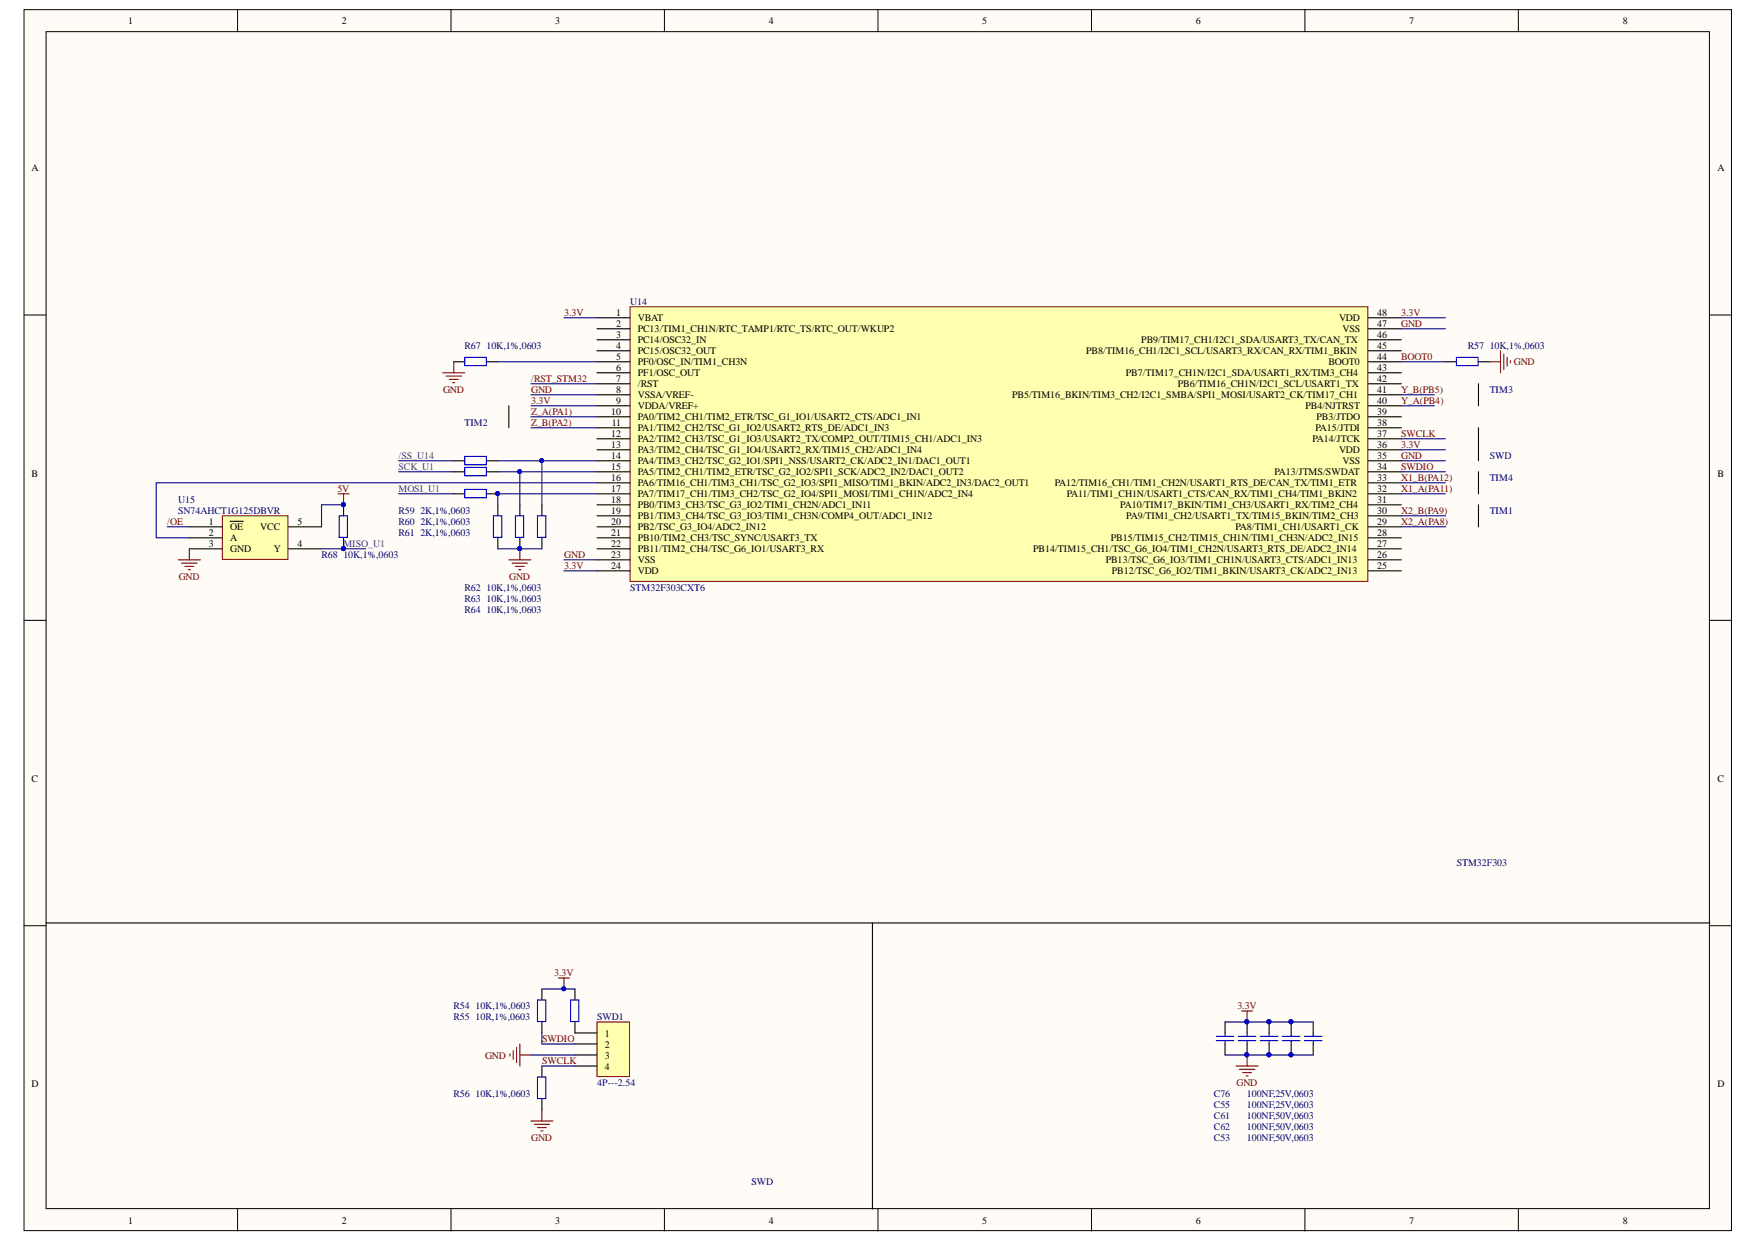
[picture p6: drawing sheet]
<svg xmlns="http://www.w3.org/2000/svg" width="297mm" height="210mm" viewBox="0 0 297 210" stroke-linecap="round" stroke-linejoin="round" font-family="sans-serif">
<defs><g id="words">
<g font-size="1.7">
<text x="21.7" y="4.1">1</text>
<text x="57.8" y="4.1">2</text>
<text x="93.9" y="4.1">3</text>
<text x="130" y="4.1">4</text>
<text x="166" y="4.1">5</text>
<text x="202.2" y="4.1">6</text>
<text x="238.2" y="4.1">7</text>
<text x="274.4" y="4.1">8</text>
<text x="5.3" y="28.9">A</text>
<text x="290.4" y="28.9">A</text>
<text x="104.2" y="53.4">1</text>
<text x="232.8" y="53.4">48</text>
<text x="104.2" y="55.2">2</text>
<text x="104.2" y="57.1">3</text>
<text x="104.2" y="59">4</text>
<text x="107.8" y="56.2">PC13/TIM1_CH1N/RTC_TAMP1/RTC_TS/RTC_OUT/WKUP2</text>
<text x="107.8" y="58">PC14/OSC32_IN</text>
<text x="107.8" y="59.9">PC15/OSC32_OUT</text>
<text x="107.8" y="54.3">VBAT</text>
<text x="183.6" y="59.9">PB8/TIM16_CH1/I2C1_SCL/USART3_RX/CAN_RX/TIM1_BKIN</text>
<text x="193" y="58">PB9/TIM17_CH1/I2C1_SDA/USART3_TX/CAN_TX</text>
<text x="226.4" y="54.3">VDD</text>
<text x="227" y="56.2">VSS</text>
<text x="232.8" y="59">45</text>
<text x="232.8" y="55.2">47</text>
<text x="232.8" y="57.1">46</text>
<text x="104.2" y="60.8">5</text>
<text x="104.2" y="62.7">6</text>
<text x="104.2" y="64.5">7</text>
<text x="107.8" y="61.7">PF0/OSC_IN/TIM1_CH3N</text>
<text x="107.8" y="63.6">PF1/OSC_OUT</text>
<text x="107.8" y="65.5">/RST</text>
<text x="190.3" y="63.6">PB7/TIM17_CH1N/I2C1_SDA/USART1_RX/TIM3_CH4</text>
<text x="199.1" y="65.5">PB6/TIM16_CH1N/I2C1_SCL/USART1_TX</text>
<text x="224.6" y="61.7">BOOT0</text>
<text x="232.8" y="64.5">42</text>
<text x="232.8" y="62.7">43</text>
<text x="232.8" y="60.8">44</text>
<text x="103.3" y="70.1">10</text>
<text x="103.4" y="72">11</text>
<text x="104.2" y="66.4">8</text>
<text x="104.2" y="68.3">9</text>
<text x="107.8" y="67.3">VSSA/VREF-</text>
<text x="107.8" y="69.2">VDDA/VREF+</text>
<text x="107.8" y="71">PA0/TIM2_CH1/TIM2_ETR/TSC_G1_IO1/USART2_CTS/ADC1_IN1</text>
<text x="171.1" y="67.3">PB5/TIM16_BKIN/TIM3_CH2/I2C1_SMBA/SPI1_MOSI/USART2_CK/TIM17_CH1</text>
<text x="220.7" y="69.2">PB4/NJTRST</text>
<text x="222.6" y="71">PB3/JTDO</text>
<text x="232.8" y="72">38</text>
<text x="232.8" y="70.1">39</text>
<text x="232.8" y="68.3">40</text>
<text x="232.8" y="66.4">41</text>
<text x="103.3" y="73.8">12</text>
<text x="103.3" y="75.7">13</text>
<text x="103.3" y="77.6">14</text>
<text x="107.8" y="72.9">PA1/TIM2_CH2/TSC_G1_IO2/USART2_RTS_DE/ADC1_IN3</text>
<text x="107.8" y="74.8">PA2/TIM2_CH3/TSC_G1_IO3/USART2_TX/COMP2_OUT/TIM15_CH1/ADC1_IN3</text>
<text x="107.8" y="76.6">PA3/TIM2_CH4/TSC_G1_IO4/USART2_RX/TIM15_CH2/ADC1_IN4</text>
<text x="221.9" y="74.8">PA14/JTCK</text>
<text x="222.4" y="72.9">PA15/JTDI</text>
<text x="226.4" y="76.6">VDD</text>
<text x="232.8" y="77.6">35</text>
<text x="232.8" y="75.7">36</text>
<text x="232.8" y="73.8">37</text>
<text x="5.3" y="80.6">B</text>
<text x="103.3" y="79.4">15</text>
<text x="103.3" y="81.3">16</text>
<text x="103.3" y="83.1">17</text>
<text x="107.8" y="78.5">PA4/TIM3_CH2/TSC_G2_IO1/SPI1_NSS/USART2_CK/ADC2_IN1/DAC1_OUT1</text>
<text x="107.8" y="80.4">PA5/TIM2_CH1/TIM2_ETR/TSC_G2_IO2/SPI1_SCK/ADC2_IN2/DAC1_OUT2</text>
<text x="107.8" y="82.2">PA6/TIM16_CH1/TIM3_CH1/TSC_G2_IO3/SPI1_MISO/TIM1_BKIN/ADC2_IN3/DAC2_OUT1</text>
<text x="178.3" y="82.2">PA12/TIM16_CH1/TIM1_CH2N/USART1_RTS_DE/CAN_TX/TIM1_ETR</text>
<text x="215.5" y="80.4">PA13/JTMS/SWDAT</text>
<text x="227" y="78.5">VSS</text>
<text x="232.8" y="83.1">32</text>
<text x="232.8" y="81.3">33</text>
<text x="232.8" y="79.4">34</text>
<text x="290.4" y="80.6">B</text>
<text x="35.3" y="88.7">1</text>
<text x="38.9" y="89.7">OE</text>
<text x="44" y="89.7">VCC</text>
<text x="50.3" y="88.7">5</text>
<text x="103.3" y="85">18</text>
<text x="103.3" y="86.9">19</text>
<text x="103.3" y="88.7">20</text>
<text x="107.8" y="84.1">PA7/TIM17_CH1/TIM3_CH2/TSC_G2_IO4/SPI1_MOSI/TIM1_CH1N/ADC2_IN4</text>
<text x="107.8" y="85.9">PB0/TIM3_CH3/TSC_G3_IO2/TIM1_CH2N/ADC1_IN11</text>
<text x="107.8" y="87.8">PB1/TIM3_CH4/TSC_G3_IO3/TIM1_CH3N/COMP4_OUT/ADC1_IN12</text>
<text x="107.8" y="89.7">PB2/TSC_G3_IO4/ADC2_IN12</text>
<text x="180.3" y="84.1">PA11/TIM1_CH1N/USART1_CTS/CAN_RX/TIM1_CH4/TIM1_BKIN2</text>
<text x="189.4" y="85.9">PA10/TIM17_BKIN/TIM1_CH3/USART1_RX/TIM2_CH4</text>
<text x="190.4" y="87.8">PA9/TIM1_CH2/USART1_TX/TIM15_BKIN/TIM2_CH3</text>
<text x="208.9" y="89.7">PA8/TIM1_CH1/USART1_CK</text>
<text x="232.8" y="88.7">29</text>
<text x="232.8" y="86.9">30</text>
<text x="232.8" y="85">31</text>
<text x="35.3" y="90.6">2</text>
<text x="35.3" y="92.4">3</text>
<text x="38.9" y="91.5">A</text>
<text x="38.9" y="93.4">GND</text>
<text x="46.3" y="93.4">Y</text>
<text x="50.3" y="92.4">4</text>
<text x="103.3" y="90.6">21</text>
<text x="103.3" y="92.4">22</text>
<text x="103.3" y="94.3">23</text>
<text x="107.8" y="91.5">PB10/TIM2_CH3/TSC_SYNC/USART3_TX</text>
<text x="107.8" y="93.4">PB11/TIM2_CH4/TSC_G6_IO1/USART3_RX</text>
<text x="107.8" y="95.2">VSS</text>
<text x="174.7" y="93.4">PB14/TIM15_CH1/TSC_G6_IO4/TIM1_CH2N/USART3_RTS_DE/ADC2_IN14</text>
<text x="186.9" y="95.2">PB13/TSC_G6_IO3/TIM1_CH1N/USART3_CTS/ADC1_IN13</text>
<text x="187.8" y="91.5">PB15/TIM15_CH2/TIM15_CH1N/TIM1_CH3N/ADC2_IN15</text>
<text x="232.8" y="94.3">26</text>
<text x="232.8" y="92.4">27</text>
<text x="232.8" y="90.6">28</text>
<text x="103.3" y="96.2">24</text>
<text x="107.8" y="97.1">VDD</text>
<text x="188" y="97.1">PB12/TSC_G6_IO2/TIM1_BKIN/USART3_CK/ADC2_IN13</text>
<text x="232.8" y="96.2">25</text>
<text x="5.3" y="132.3">C</text>
<text x="290.4" y="132.3">C</text>
<text x="102.2" y="175.3">1</text>
<text x="102.2" y="177.2">2</text>
<text x="102.2" y="179">3</text>
<text x="5.3" y="183.9">D</text>
<text x="102.2" y="180.9">4</text>
<text x="290.4" y="183.9">D</text>
<text x="21.7" y="207">1</text>
<text x="57.8" y="207">2</text>
<text x="93.9" y="207">3</text>
<text x="130" y="207">4</text>
<text x="166" y="207">5</text>
<text x="202.2" y="207">6</text>
<text x="238.2" y="207">7</text>
<text x="274.4" y="207">8</text>
</g>
<g font-size="1.7" fill="#800000">
<text x="95.4" y="53.4">3.3V</text>
<text x="236.9" y="53.4">3.3V</text>
<text x="236.9" y="55.2">GND</text>
<text x="89.8" y="64.5">/RST_STM32</text>
<text x="236.9" y="60.8">BOOT0</text>
<text x="255.9" y="61.7">GND</text>
<text x="74.9" y="66.4">GND</text>
<text x="89.8" y="66.4">GND</text>
<text x="89.8" y="68.3">3.3V</text>
<text x="89.8" y="70.1">Z_A(PA1)</text>
<text x="89.8" y="72">Z_B(PA2)</text>
<text x="236.9" y="68.3">Y_A(PB4)</text>
<text x="236.9" y="66.4">Y_B(PB5)</text>
<text x="236.9" y="73.8">SWCLK</text>
<text x="236.9" y="77.6">GND</text>
<text x="236.9" y="75.7">3.3V</text>
<text x="57" y="83.1">5V</text>
<text x="236.9" y="79.4">SWDIO</text>
<text x="236.9" y="83.1">X1_A(PA11)</text>
<text x="236.9" y="81.3">X1_B(PA12)</text>
<text x="28.3" y="88.7">/OE</text>
<text x="236.9" y="86.9">X2_B(PA9)</text>
<text x="236.9" y="88.7">X2_A(PA8)</text>
<text x="95.4" y="94.3">GND</text>
<text x="30.2" y="98">GND</text>
<text x="86.1" y="98">GND</text>
<text x="95.4" y="96.2">3.3V</text>
<text x="93.7" y="165.1">3.3V</text>
<text x="209.2" y="170.7">3.3V</text>
<text x="82" y="179">GND</text>
<text x="91.7" y="176.3">SWDIO</text>
<text x="91.7" y="180">SWCLK</text>
<text x="209" y="183.7">GND</text>
<text x="89.8" y="193">GND</text>
</g>
<g font-size="1.7" fill="#000080">
<text x="106.5" y="51.5">U14</text>
<text x="78.5" y="59">R67</text>
<text x="82.3" y="59">10K,1%,0603</text>
<text x="248.1" y="59">R57</text>
<text x="251.9" y="59">10K,1%,0603</text>
<text x="78.5" y="72">TIM2</text>
<text x="251.9" y="66.4">TIM3</text>
<text x="251.9" y="77.6">SWD</text>
<text x="251.9" y="81.3">TIM4</text>
<text x="30.1" y="85">U15</text>
<text x="30.1" y="86.9">SN74AHCT1G125DBVR</text>
<text x="67.4" y="86.9">R59</text>
<text x="67.4" y="88.7">R60</text>
<text x="71.1" y="86.9">2K,1%,0603</text>
<text x="71.1" y="88.7">2K,1%,0603</text>
<text x="251.9" y="86.9">TIM1</text>
<text x="54.3" y="94.3">R68</text>
<text x="58.1" y="94.3">10K,1%,0603</text>
<text x="67.4" y="90.6">R61</text>
<text x="71.1" y="90.6">2K,1%,0603</text>
<text x="78.5" y="99.9">R62</text>
<text x="78.5" y="101.7">R63</text>
<text x="82.3" y="99.9">10K,1%,0603</text>
<text x="82.3" y="101.7">10K,1%,0603</text>
<text x="106.5" y="99.9">STM32F303CXT6</text>
<text x="78.5" y="103.6">R64</text>
<text x="82.3" y="103.6">10K,1%,0603</text>
<text x="246.3" y="146.4">STM32F303</text>
<text x="76.7" y="170.7">R54</text>
<text x="76.7" y="172.5">R55</text>
<text x="80.4" y="170.7">10K,1%,0603</text>
<text x="80.4" y="172.5">10R,1%,0603</text>
<text x="101" y="172.5">SWD1</text>
<text x="76.7" y="185.6">R56</text>
<text x="80.4" y="185.6">10K,1%,0603</text>
<text x="101" y="183.7">4P---2.54</text>
<text x="205.2" y="185.6">C76</text>
<text x="210.8" y="185.6">100NF,25V,0603</text>
<text x="205.2" y="187.4">C55</text>
<text x="205.2" y="189.3">C61</text>
<text x="205.2" y="191.1">C62</text>
<text x="210.8" y="187.4">100NF,25V,0603</text>
<text x="210.8" y="189.3">100NF,50V,0603</text>
<text x="210.8" y="191.1">100NF,50V,0603</text>
<text x="205.2" y="193">C53</text>
<text x="210.8" y="193">100NF,50V,0603</text>
<text x="127" y="200.4">SWD</text>
</g>
<g font-size="1.7" fill="#008080">
<text x="67.4" y="77.6">/SS_U14</text>
<text x="67.4" y="79.4">SCK_U1</text>
<text x="67.4" y="83.1">MOSI_U1</text>
<text x="58.1" y="92.4">MISO_U1</text>
</g>
</g></defs>
<g fill="#fffcf8" stroke="#000" stroke-width=".17">
<path d="M4.1 1.6h288.6v206.5h-288.6z"/>
<path d="M7.8 5.4h281.2v199h-281.2z"/>
</g>
<g fill="none" stroke="#000" stroke-width=".17">
<path d="M40.2 1.6v3.8M76.2 1.6v3.8M112.3 1.6v3.8M148.4 1.6v3.8M184.5 1.6v3.8M220.6 1.6v3.8M256.7 1.6v3.8M4.1 53.3h3.7M289.1 53.3h3.7M4.1 104.9h3.7M289.1 104.9h3.7M4.1 156.6h3.7"/>
<path d="M289.1 156.6h3.7M40.2 204.5v3.7M76.2 204.5v3.7M112.3 204.5v3.7M148.4 204.5v3.7M184.5 204.5v3.7M220.6 204.5v3.7M256.7 204.5v3.7"/>
</g>
<path d="M91.6 167.3v1.8M91.6 172.9v1.8" fill="none" stroke="#000" stroke-width=".19"/>
<path d="M90.9 169.1h1.4v3.7h-1.4z" fill="none" stroke="#00f" stroke-width=".19"/>
<path d="M106.5 51.9h124.7v46.4h-124.7z" fill="#ffffb0" stroke="#800000" stroke-width=".17"/>
<g fill="none" stroke="#000" stroke-width=".19">
<path d="M100.9 55.6h5.6M100.9 57.5h5.6M100.9 59.3h5.6M100.9 53.7h5.6M231.3 55.6h5.6M231.3 57.5h5.6M231.3 59.3h5.6M231.3 53.7h5.6M100.9 61.2h5.6M100.9 63.1h5.6M100.9 64.9h5.6M100.9 66.8h5.6"/>
<path d="M100.9 68.6h5.6M100.9 70.5h5.6M100.9 72.4h5.6M100.9 74.2h5.6M100.9 76.1h5.6M100.9 77.9h5.6M100.9 79.8h5.6M231.3 61.2h5.6M231.3 63.1h5.6M231.3 64.9h5.6M231.3 66.8h5.6M231.3 68.6h5.6"/>
<path d="M231.3 70.5h5.6M231.3 72.4h5.6M231.3 74.2h5.6M231.3 76.1h5.6M231.3 77.9h5.6M231.3 79.8h5.6M250 72.4v5.5M100.9 81.7h5.6M100.9 83.5h5.6M100.9 85.4h5.6M100.9 87.2h5.6M100.9 89.1h5.6"/>
<path d="M100.9 91h5.6M100.9 92.8h5.6M100.9 94.7h5.6M100.9 96.6h5.6M231.3 81.7h5.6M231.3 83.5h5.6M231.3 85.4h5.6M231.3 87.2h5.6M231.3 89.1h5.6M231.3 91h5.6M231.3 92.8h5.6M231.3 94.7h5.6"/>
<path d="M231.3 96.6h5.6M207.1 172.9v1.8M207.1 176.6v1.8M210.8 172.9v1.8M210.8 176.6v1.8M91.6 180.3v1.9M91.6 185.9v1.8"/>
</g>
<path d="M95.3 53.7h5.6M236.9 53.7h7.5M236.9 55.6h7.5M236.9 79.8h7.5M236.9 74.2h7.5M236.9 61.2h7.5M236.9 76.1h7.5M236.9 77.9h7.5M95.3 94.7h5.6M95.3 96.6h5.6" fill="none" stroke="#000080" stroke-width=".19"/>
<path d="M205.6 176h3M205.6 175.3h3M207.1 174.7v.6M207.1 176v.6M209.3 176h3M209.3 175.3h3M210.8 174.7v.6M210.8 176v.6M90.9 182.2h1.4v3.6h-1.4z" fill="none" stroke="#00f" stroke-width=".19"/>
<g fill="#000080" stroke="#000080" stroke-width=".17">
<circle cx="210.8" cy="172.8" r=".33"/>
<circle cx="210.8" cy="178.4" r=".33"/>
</g>
<path d="M209.9 171h1.9M210.8 171v1.9M210.8 178.4v1.9M209 180.3h3.7M209.5 180.9h2.6M210.1 181.4h1.5M210.6 182h.4" fill="none" stroke="#800000" stroke-width=".19"/>
<path d="M100.9 172.9h5.5v9.2h-5.5z" fill="#ffffb0" stroke="#800000" stroke-width=".17"/>
<g fill="none" stroke="#000" stroke-width=".19">
<path d="M76.7 77.9h1.9M76.7 79.8h1.9M82.3 77.9h1.9M82.3 79.8h1.9M244.4 61.2h1.8M250 61.2h1.8M76.7 83.5h1.9M82.3 83.5h1.9M84.2 85.4v1.8M84.2 91v1.8M87.9 85.4v1.8M87.9 91v1.8"/>
<path d="M91.6 85.4v1.8M91.6 91v1.8M97.2 172.9v1.8h3.7M97.2 176.6h3.7M97.2 178.4h3.7M97.2 167.3v1.8M97.2 180.3h3.7"/>
</g>
<g fill="none" stroke="#800000" stroke-width=".19">
<path d="M253.7 59.3v3.8M254.2 59.9v2.6M251.8 61.2h1.9M254.8 60.4v1.5M255.4 61v.4M86 94.7h3.8M86.6 95.2h2.6M87.1 95.8h1.5M87.7 96.4h.4M87.9 92.8v1.9M86.2 178.3v.3M86.8 177.7v1.5"/>
<path d="M87.3 177.1v2.6M87.9 176.6v3.7M87.9 178.4h1.9M94.4 165.4h1.9M95.3 165.4v1.9M89.8 189.6h3.7M90.3 190.2h2.6M90.9 190.7h1.5M91.4 191.3h.4M91.6 187.7v1.9"/>
</g>
<g fill="#000080" stroke="#000080" stroke-width=".17">
<circle cx="95.3" cy="167.2" r=".34"/>
<circle cx="87.9" cy="79.8" r=".34"/>
<circle cx="84.1" cy="83.5" r=".33"/>
<circle cx="87.9" cy="92.8" r=".34"/>
<circle cx="91.6" cy="77.9" r=".33"/>
</g>
<g fill="none" stroke="#000080" stroke-width=".19">
<path d="M67.4 79.8h9.3M84.2 79.8h16.7M87.9 79.8v5.6M89.8 66.8h11.1M89.8 68.6h11.1M89.8 64.9h11.1M89.8 70.5h11.1M89.8 72.4h11.1M91.6 77.9v7.5M236.9 66.8h5.6M236.9 68.6h5.6M67.4 83.5h9.3"/>
<path d="M84.2 92.8h7.4M100.9 83.5h-16.7v1.9M236.9 81.7h7.5M236.9 83.5h7.5M236.9 87.2h7.5M236.9 89.1h7.5M89.8 178.4h7.4M91.6 174.7v1.9h5.6M91.6 167.3h5.6M91.6 180.3h5.6"/>
</g>
<path d="M78.6 77.2h3.6v1.4h-3.6zM78.6 79.1h3.6v1.4h-3.6zM246.2 60.4h3.7v1.5h-3.7zM78.6 82.8h3.6v1.4h-3.6zM83.4 87.2h1.4v3.7h-1.4zM87.1 87.2h1.4v3.7h-1.4zM90.9 87.2h1.4v3.7h-1.4zM96.5 169.1h1.4v3.7h-1.4z" fill="none" stroke="#00f" stroke-width=".19"/>
<path d="M37.6 87.2h11.1v7.4h-11.1z" fill="#ffffb0" stroke="#800000" stroke-width=".17"/>
<g fill="none" stroke="#000" stroke-width=".19">
<path d="M76.7 61.2h1.9M82.3 61.2h1.9M86 68.6v3.8M250 64.9v3.7M250 79.8v3.7M32 91h5.6M32 89.1h5.6M32 92.8h5.6M38.9 88.2h2.2M48.8 89.1h5.6M48.8 92.8h5.6M58.1 85.4v1.8"/>
<path d="M58.1 91v1.8M250 85.4v3.7M7.8 156.1h281.3M147.5 156.1v48.4M214.6 172.9v1.8M214.6 176.6v1.8M218.3 172.9v1.8M218.3 176.6v1.8M222 172.9v1.8M222 176.6v1.8"/>
</g>
<path d="M74.8 63.1h3.8M75.4 63.6h2.6M76 64.2h1.5M76.5 64.7h.4M76.7 61.2v1.9M30.1 94.7h3.8M30.7 95.2h2.6M31.3 95.8h1.4M31.8 96.4h.4M32 92.8v1.9M57.2 83.5h1.8M58.1 83.5v1.9" fill="none" stroke="#800000" stroke-width=".19"/>
<g fill="#000080" stroke="#000080" stroke-width=".17">
<circle cx="58" cy="85.3" r=".34"/>
<circle cx="58" cy="92.8" r=".34"/>
<circle cx="91.6" cy="77.9" r=".33"/>
<circle cx="214.5" cy="172.8" r=".34"/>
<circle cx="214.5" cy="178.4" r=".34"/>
<circle cx="218.2" cy="172.8" r=".34"/>
<circle cx="218.2" cy="178.4" r=".34"/>
<circle cx="210.8" cy="178.4" r=".33"/>
<circle cx="210.8" cy="172.8" r=".33"/>
</g>
<path d="M67.4 77.9h9.3M84.2 77.9h16.7M84.2 61.2h16.7M28.3 89.1h3.7M54.4 92.8h7.4M58.1 85.4h-3.7v3.7M100.9 81.7h-74.5v9.3h5.6M207.1 178.4h14.9M207.1 172.9h14.9" fill="none" stroke="#000080" stroke-width=".19"/>
<g fill="none" stroke="#00f" stroke-width=".19">
<path d="M78.6 60.4h3.6v1.5h-3.6zM57.3 87.2h1.4v3.7h-1.4zM213.1 176h2.9M213.1 175.3h2.9M214.6 174.7v.6M214.6 176v.6M216.8 176h3M216.8 175.3h3M218.3 174.7v.6M218.3 176v.6M220.5 176h3M220.5 175.3h3"/>
<path d="M222 174.7v.6M222 176v.6"/>
</g>
<use href="#words"/>
</svg>
